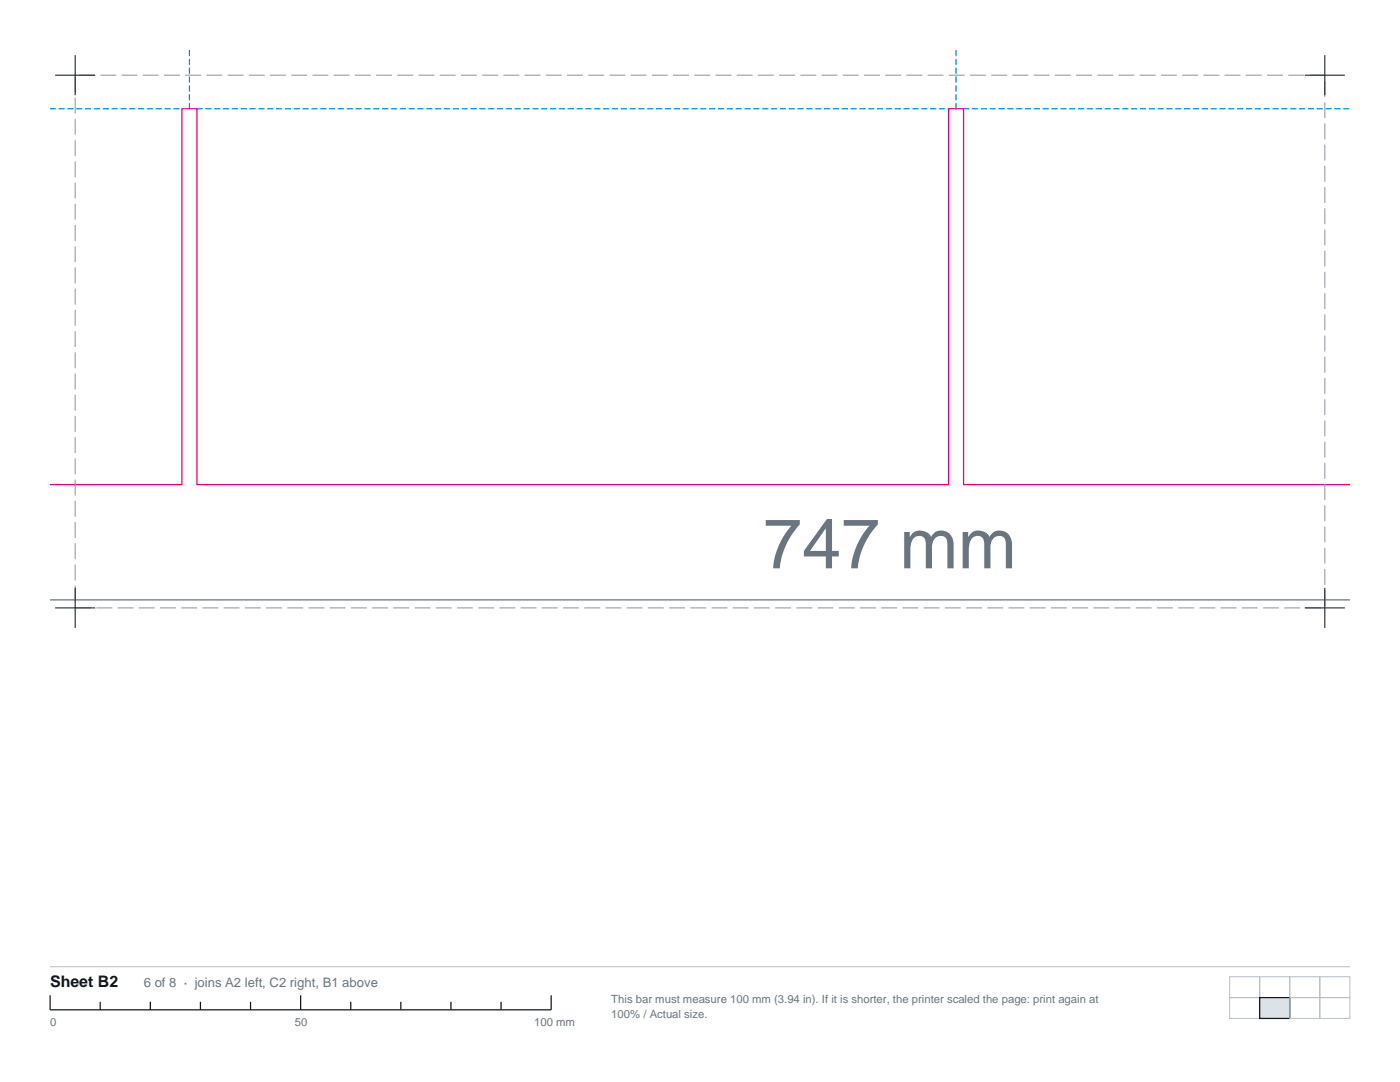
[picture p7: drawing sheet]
<svg xmlns="http://www.w3.org/2000/svg" width="279mm" height="216mm" viewBox="0 0 279 216" stroke-linecap="round" stroke-linejoin="round" font-family="sans-serif">
<defs><g id="words">
<text font-size="14" fill="#6b7580" x="152.3" y="113.4">747 mm</text>
<text font-size="3.2" fill="#12171c" x="10" y="196.9">Sheet B2</text>
<text font-size="2.6" fill="#6b7580" x="28.7" y="196.9">6 of 8 · joins A2 left, C2 right, B1 above</text>
<g font-size="2.3" fill="#6b7580">
<text x="122" y="200.1">This bar must measure 100 mm (3.94 in). If it is shorter, the printer scaled the page: print again at</text>
<text x="122" y="203.2">100% / Actual size.</text>
<text x="10" y="204.7">0</text>
<text x="58.9" y="204.7">50</text>
<text x="106.6" y="204.7">100 mm</text>
</g>
</g></defs>
<path d="M10 119.7h259.4" fill="none" stroke="#6b7580" stroke-width=".25"/>
<path d="M10 21.7h26.3M37.8 21.7v-11.7M39.3 21.7h150M190.8 21.7v-11.7M192.3 21.7h77.1" fill="none" stroke="#008fd4" stroke-width=".25" stroke-dasharray="1.1 .7"/>
<path d="M10 96.7h26.3v-75h3v75h150v-75h3v75h77.1" fill="none" stroke="#e6007d" stroke-width=".25"/>
<path d="M15 15h249.4v106.3h-249.4z" fill="none" stroke="#8c949e" stroke-width=".2" stroke-dasharray="3.2 1.1" stroke-linecap="butt"/>
<path d="M11 15h8M15 11v8M260.4 15h8M264.4 11v8M15 117.3v8M264.4 117.3v8M11 121.3h8M260.4 121.3h8" fill="none" stroke="#12171c" stroke-width=".2"/>
<path d="M10 192.9h259.4M245.4 194.9h6v4.2h-6zM245.4 199.1h6v4.1h-6zM251.4 194.9h6v4.2h-6zM257.4 194.9h6v4.2h-6zM263.4 194.9h6v4.2h-6z" fill="none" stroke="#b8bfc7" stroke-width=".2"/>
<path d="M10 198.6v2.9h100v-2.9M20 199.9v1.6M30 199.9v1.6M40 199.9v1.6M50 199.9v1.6M60 198.6v2.9M70 199.9v1.6M80 199.9v1.6M90 199.9v1.6M100 199.9v1.6" fill="none" stroke="#12171c" stroke-width=".25"/>
<path d="M251.4 199.1h6v4.1h-6z" fill="#dbe3e8" stroke="#12171c" stroke-width=".25"/>
<path d="M257.4 199.1h6v4.1h-6zM263.4 199.1h6v4.1h-6z" fill="none" stroke="#b8bfc7" stroke-width=".2"/>
<use href="#words"/>
</svg>
